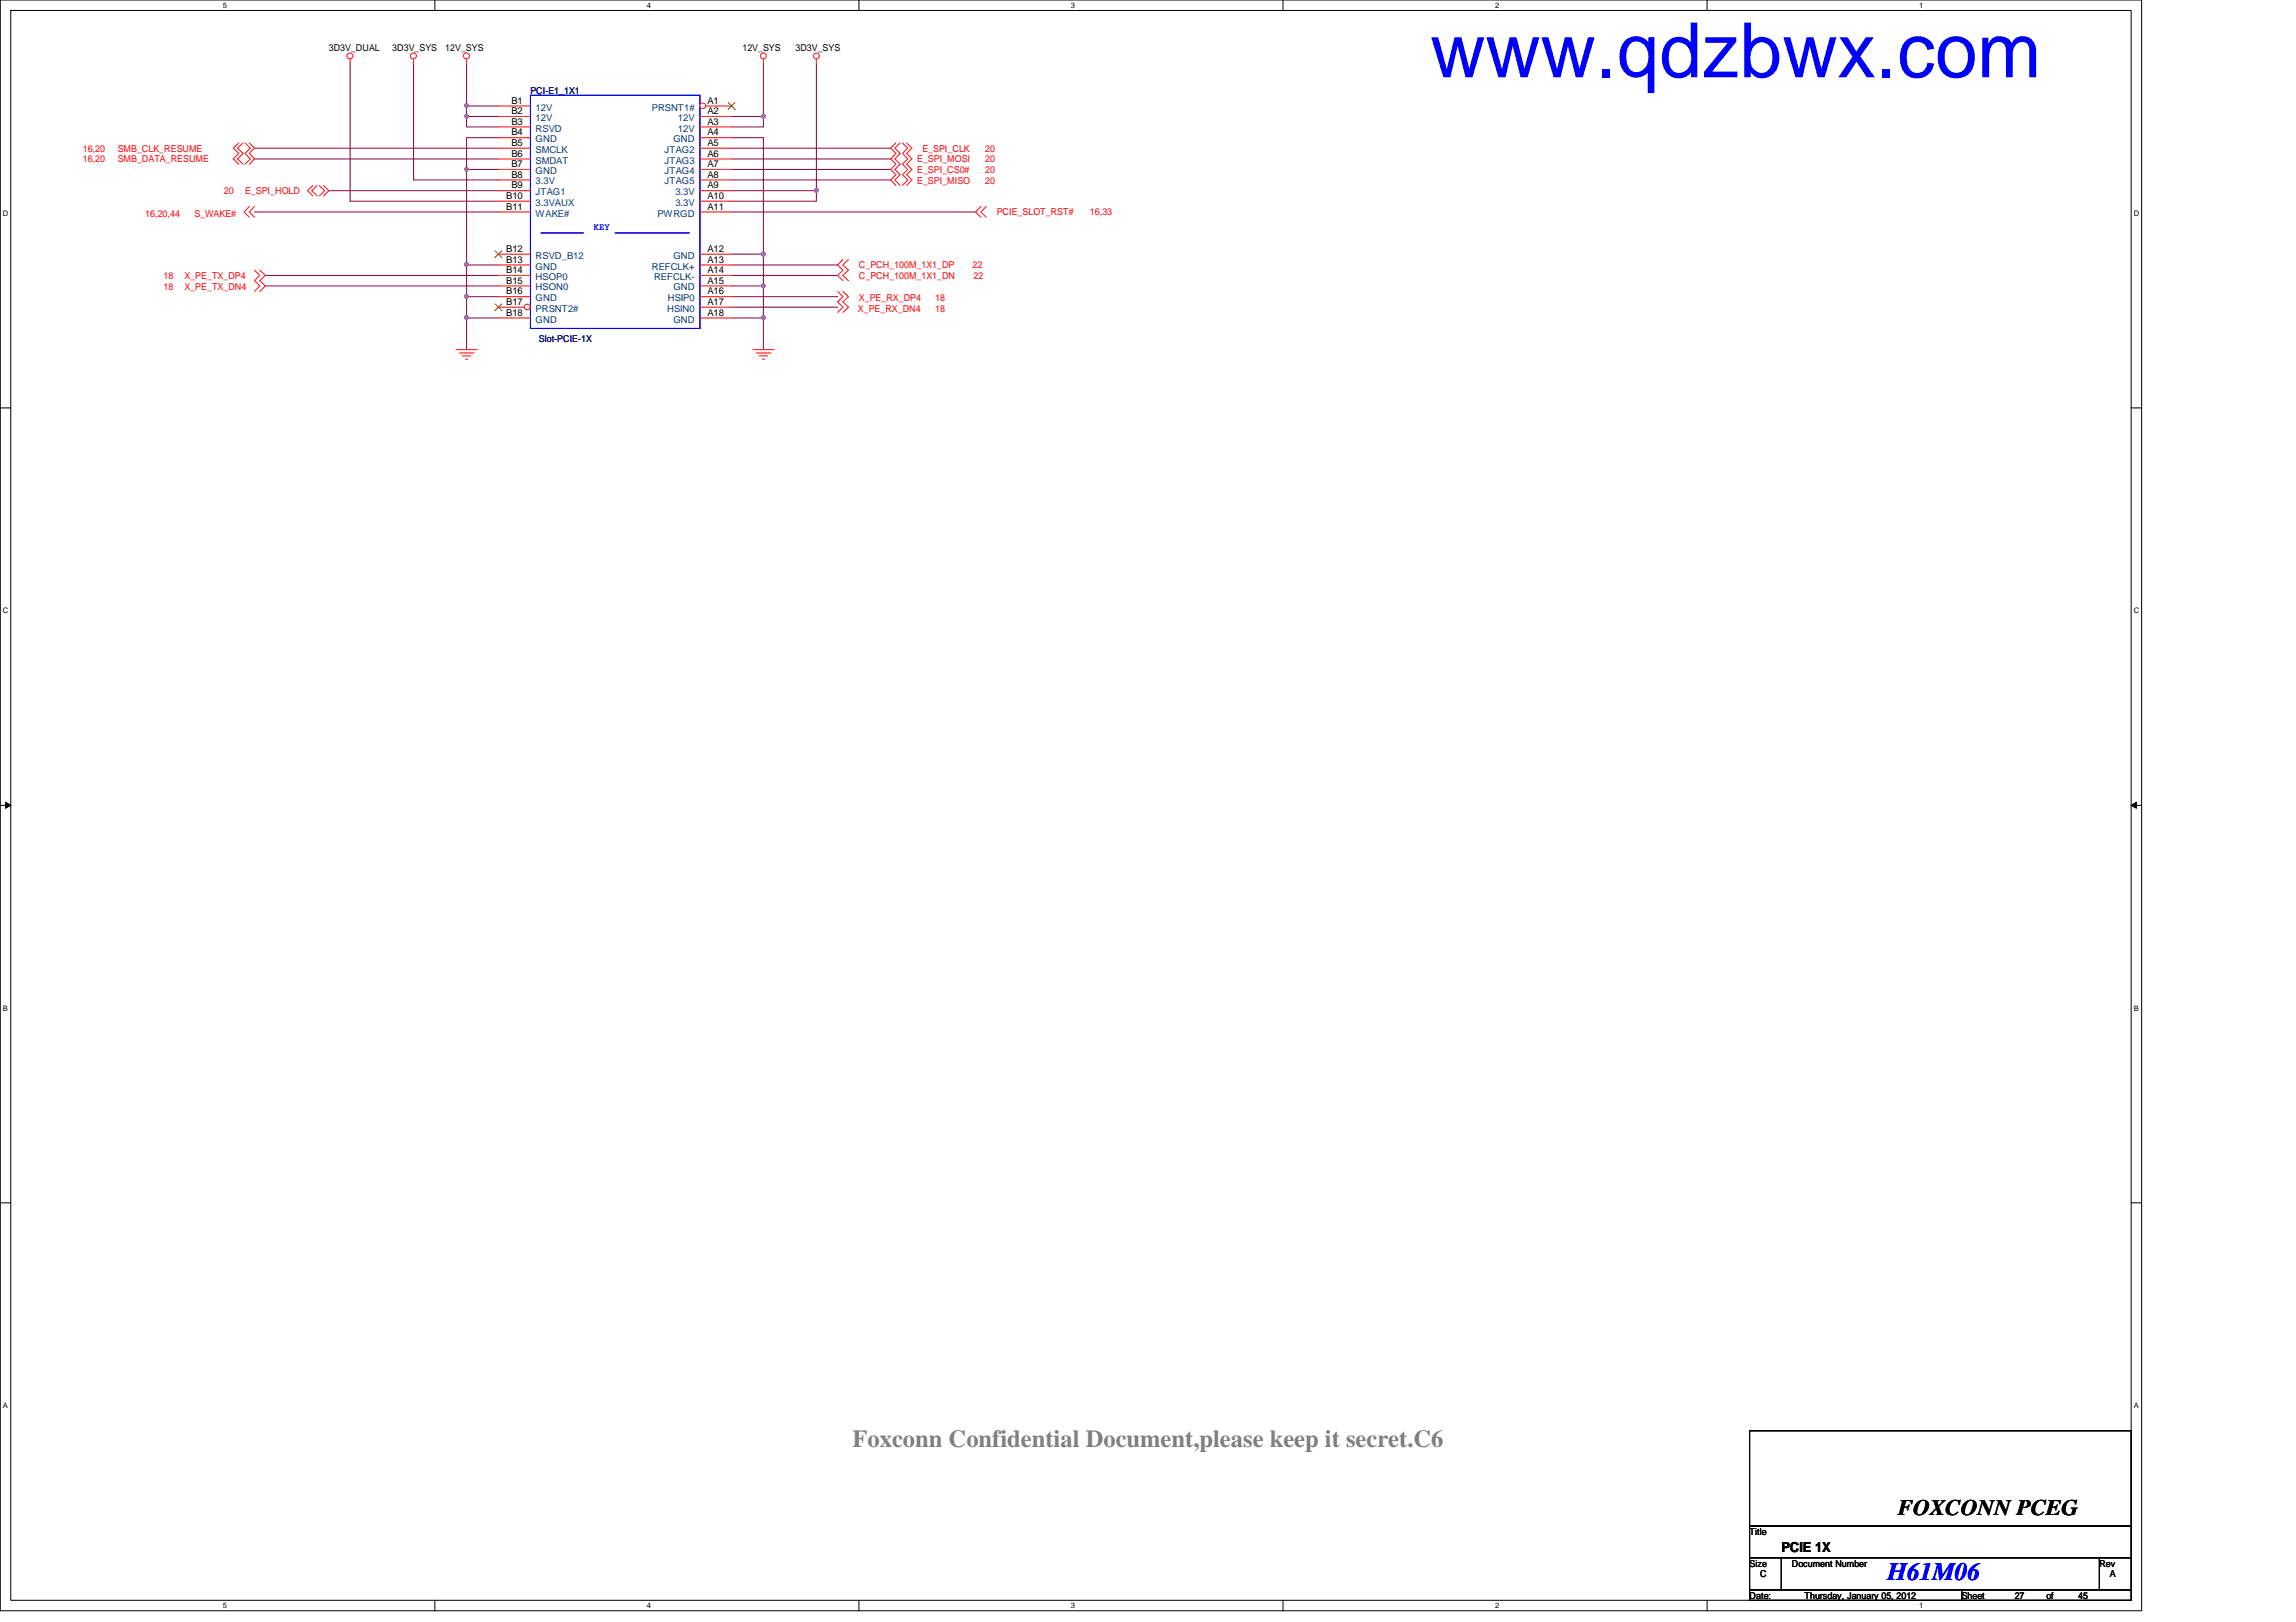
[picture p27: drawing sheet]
<svg xmlns="http://www.w3.org/2000/svg" width="297mm" height="210mm" viewBox="0 0 297 210" stroke-linecap="round" stroke-linejoin="round" font-family="sans-serif">
<defs><g id="words">
<text font-size="9.9" fill="#00f" x="185" y="10">www.qdzbwx.com</text>
<text font-size="3.3" fill="#00f" x="244.2" y="204.5">H61M06</text>
<text font-size="3.2" fill="#808080" x="110.3" y="187.3">Foxconn Confidential Document,please keep it secret.C6</text>
<text font-size="2.9" x="245.5" y="196">FOXCONN PCEG</text>
<text font-size="1.8" x="230.5" y="200.8">PCIE 1X</text>
<g font-size="1.2">
<text x="42.5" y="6.6">3D3V_DUAL</text>
<text x="50.8" y="6.6">3D3V_SYS</text>
<text x="57.6" y="6.6">12V_SYS</text>
<text x="96.1" y="6.6">12V_SYS</text>
<text x="102.9" y="6.6">3D3V_SYS</text>
<text x="66.2" y="13.4">B1</text>
<text x="66.2" y="14.8">B2</text>
<text x="66.2" y="16.1">B3</text>
<text x="66.2" y="17.5">B4</text>
<text x="91.5" y="13.4">A1</text>
<text x="91.5" y="17.5">A4</text>
<text x="91.5" y="14.8">A2</text>
<text x="91.5" y="16.1">A3</text>
<text x="66.2" y="18.9">B5</text>
<text x="66.2" y="20.3">B6</text>
<text x="66.2" y="21.6">B7</text>
<text x="66.2" y="23">B8</text>
<text x="91.5" y="18.9">A5</text>
<text x="91.5" y="20.3">A6</text>
<text x="91.5" y="21.6">A7</text>
<text x="91.5" y="23">A8</text>
<text x="65.5" y="25.7">B10</text>
<text x="65.5" y="27.1">B11</text>
<text x="66.2" y="24.4">B9</text>
<text x="91.5" y="27.1">A11</text>
<text x="91.5" y="24.4">A9</text>
<text x="91.5" y="25.7">A10</text>
<text x="65.5" y="32.6">B12</text>
<text x="65.5" y="34">B13</text>
<text x="65.5" y="35.3">B14</text>
<text x="91.5" y="35.3">A14</text>
<text x="91.5" y="34">A13</text>
<text x="91.5" y="32.6">A12</text>
<text x="65.5" y="36.7">B15</text>
<text x="65.5" y="38.1">B16</text>
<text x="65.5" y="39.5">B17</text>
<text x="65.5" y="40.9">B18</text>
<text x="91.5" y="36.7">A15</text>
<text x="91.5" y="38.1">A16</text>
<text x="91.5" y="40.9">A18</text>
<text x="91.5" y="39.5">A17</text>
<text x="226.4" y="198.6">Title</text>
<text x="226.4" y="202.7">Size</text>
<text x="231.8" y="202.7">Document Number</text>
<text x="271.6" y="202.7">Rev</text>
<text x="226.4" y="206.9">Date:</text>
<text x="227.7" y="204.1">C</text>
<text x="233.5" y="206.9">Thursday, January 05, 2012</text>
<text x="253.8" y="206.9">Sheet</text>
<text x="260.6" y="206.9">27</text>
<text x="264.7" y="206.9">of</text>
<text x="268.9" y="206.9">45</text>
<text x="273" y="204.1">A</text>
</g>
<g font-size="1.2" fill="#000080">
<text x="68.6" y="12.1">PCI-E1_1X1</text>
<text x="69.7" y="44.2">Slot-PCIE-1X</text>
</g>
<g font-size="1.2" fill="#004080">
<text x="69.3" y="14.3">12V</text>
<text x="69.3" y="15.7">12V</text>
<text x="69.3" y="17">RSVD</text>
<text x="84.3" y="14.3">PRSNT1#</text>
<text x="87.7" y="15.7">12V</text>
<text x="87.7" y="17">12V</text>
<text x="69.3" y="18.4">GND</text>
<text x="69.3" y="19.8">SMCLK</text>
<text x="69.3" y="21.2">SMDAT</text>
<text x="69.3" y="22.5">GND</text>
<text x="69.3" y="23.9">3.3V</text>
<text x="86" y="19.8">JTAG2</text>
<text x="86" y="21.2">JTAG3</text>
<text x="86" y="22.5">JTAG4</text>
<text x="86" y="23.9">JTAG5</text>
<text x="87.1" y="18.4">GND</text>
<text x="69.3" y="25.3">JTAG1</text>
<text x="69.3" y="26.6">3.3VAUX</text>
<text x="69.3" y="28">WAKE#</text>
<text x="85" y="28">PWRGD</text>
<text x="87.4" y="25.3">3.3V</text>
<text x="87.4" y="26.6">3.3V</text>
<text x="69.3" y="33.5">RSVD_B12</text>
<text x="69.3" y="34.9">GND</text>
<text x="84.3" y="34.9">REFCLK+</text>
<text x="87.1" y="33.5">GND</text>
<text x="69.3" y="36.2">HSOP0</text>
<text x="69.3" y="37.6">HSON0</text>
<text x="69.3" y="39">GND</text>
<text x="69.3" y="40.3">PRSNT2#</text>
<text x="69.3" y="41.7">GND</text>
<text x="84.6" y="36.2">REFCLK-</text>
<text x="86.3" y="40.3">HSIN0</text>
<text x="86.4" y="39">HSIP0</text>
<text x="87.1" y="37.6">GND</text>
<text x="87.1" y="41.7">GND</text>
</g>
<g font-size="1.2" fill="#f00">
<text x="10.7" y="19.6">16,20</text>
<text x="10.7" y="21">16,20</text>
<text x="15.2" y="19.6">SMB_CLK_RESUME</text>
<text x="15.2" y="21">SMB_DATA_RESUME</text>
<text x="118.7" y="21">E_SPI_MOSI</text>
<text x="118.7" y="23.7">E_SPI_MISO</text>
<text x="118.7" y="22.4">E_SPI_CS0#</text>
<text x="119.3" y="19.6">E_SPI_CLK</text>
<text x="127.5" y="21">20</text>
<text x="127.5" y="23.7">20</text>
<text x="127.5" y="19.6">20</text>
<text x="127.5" y="22.4">20</text>
<text x="18.8" y="28">16,20,44</text>
<text x="25.1" y="28">S_WAKE#</text>
<text x="29" y="25.1">20</text>
<text x="31.7" y="25.1">E_SPI_HOLD</text>
<text x="128.9" y="27.9">PCIE_SLOT_RST#</text>
<text x="141" y="27.9">16,33</text>
<text x="111.1" y="34.7">C_PCH_100M_1X1_DP</text>
<text x="125.8" y="34.7">22</text>
<text x="21.2" y="36.1">18</text>
<text x="21.2" y="37.5">18</text>
<text x="23.9" y="36.1">X_PE_TX_DP4</text>
<text x="23.9" y="37.5">X_PE_TX_DN4</text>
<text x="111" y="40.3">X_PE_RX_DN4</text>
<text x="111.1" y="36.1">C_PCH_100M_1X1_DN</text>
<text x="111.1" y="39">X_PE_RX_DP4</text>
<text x="121" y="40.3">18</text>
<text x="121" y="39">18</text>
<text x="125.9" y="36.1">22</text>
</g>
<text font-size="1.2" fill="#00f" x="76.8" y="29.8">KEY</text>
<g font-size="1">
<text x="28.8" y="1">5</text>
<text x="83.7" y="1">4</text>
<text x="138.6" y="1">3</text>
<text x="193.4" y="1">2</text>
<text x="248.3" y="1">1</text>
<text x=".4" y="27.9">D</text>
<text x="276.1" y="27.9">D</text>
<text x=".4" y="79.4">C</text>
<text x="276.1" y="79.4">C</text>
<text x=".4" y="130.8">B</text>
<text x="276.1" y="130.8">B</text>
<text x=".4" y="182.2">A</text>
<text x="276.1" y="182.2">A</text>
<text x="28.8" y="208.1">5</text>
<text x="83.7" y="208.1">4</text>
<text x="138.6" y="208.1">3</text>
<text x="193.4" y="208.1">2</text>
<text x="248.3" y="208.1">1</text>
</g>
</g></defs>
<path d="M0 0h277.1v208.4h-277.1zM1.4 1.4h274.3v205.7h-274.3z" fill="none" stroke="#000" stroke-width=".13"/>
<g fill="#fff">
<path d="M28.8 .1h.6v1.1h-.6z"/>
<path d="M28.8 207.2h.6v1.1h-.6z"/>
</g>
<path d="M56.3 0v1.4M56.3 207.1v1.3" fill="none" stroke="#000" stroke-width=".13"/>
<g fill="#fff">
<path d="M83.7 .1h.5v1.1h-.5z"/>
<path d="M83.7 207.2h.5v1.1h-.5z"/>
</g>
<path d="M111.1 0v1.4M111.1 207.1v1.3" fill="none" stroke="#000" stroke-width=".13"/>
<g fill="#fff">
<path d="M138.6 .1h.5v1.1h-.5z"/>
<path d="M138.6 207.2h.5v1.1h-.5z"/>
</g>
<path d="M166 0v1.4M166 207.1v1.3" fill="none" stroke="#000" stroke-width=".13"/>
<g fill="#fff">
<path d="M193.4 .1h.6v1.1h-.6z"/>
<path d="M193.4 207.2h.6v1.1h-.6z"/>
</g>
<path d="M220.8 0v1.4M220.8 207.1v1.3" fill="none" stroke="#000" stroke-width=".13"/>
<g fill="#fff">
<path d="M248.3 .1h.5v1.1h-.5z"/>
<path d="M248.3 207.2h.5v1.1h-.5z"/>
<path d="M.4 27.1h.7v1.1h-.7z"/>
<path d="M276.1 27.1h.7v1.1h-.7z"/>
<path d="M.4 78.5h.7v1.1h-.7z"/>
<path d="M276.1 78.5h.7v1.1h-.7z"/>
</g>
<path d="M0 52.8h1.4M275.7 52.8h1.4" fill="none" stroke="#000" stroke-width=".13"/>
<g fill="#fff">
<path d="M.4 129.9h.6v1.1h-.6z"/>
<path d="M276.1 129.9h.6v1.1h-.6z"/>
</g>
<path d="M0 104.2h1.4M.7 103.8l.7 .4-.7 .4zM275.7 104.2h1.4M275.7 104.2l.7-.4v.8z" fill="none" stroke="#000" stroke-width=".13"/>
<path d="M.7 103.8l.7 .4-.7 .4zM275.7 104.2l.7-.4v.8z" fill="#000"/>
<g fill="#fff">
<path d="M.4 181.4h.6v1.1h-.6z"/>
<path d="M276.1 181.4h.6v1.1h-.6z"/>
</g>
<path d="M0 155.7h1.4M275.7 155.7h1.4" fill="none" stroke="#000" stroke-width=".13"/>
<path d="M53.5 8.2v15.1M60.4 15.1h4.1M94.7 32.9h4.1v4.1h-4.1M94.7 35.6h13.7M94.7 34.3h13.7" fill="none" stroke="#800040" stroke-width=".13"/>
<circle cx="98.8" cy="32.9" r=".26" fill="#f0f"/>
<circle cx="98.8" cy="32.9" r=".26" fill="none" stroke="#f0f" stroke-width=".13"/>
<path d="M60.4 13.7v1.4" fill="none" stroke="#800040" stroke-width=".13"/>
<circle cx="60.4" cy="15" r=".25" fill="#f0f"/>
<circle cx="60.4" cy="15" r=".25" fill="none" stroke="#f0f" stroke-width=".13"/>
<circle cx="60.4" cy="13.7" r=".26" fill="#f0f"/>
<circle cx="60.4" cy="13.7" r=".26" fill="none" stroke="#f0f" stroke-width=".13"/>
<path d="M45.3 8.2v17.8h19.2M60.4 13.7h4.1M64.5 17.8h-4.1v4.1M94.7 15.1h4.1M34.3 35.6h30.2M34.3 37h30.2M60.4 38.4v2.7" fill="none" stroke="#800040" stroke-width=".13"/>
<circle cx="60.4" cy="38.4" r=".26" fill="#f0f"/>
<circle cx="60.4" cy="38.4" r=".26" fill="none" stroke="#f0f" stroke-width=".13"/>
<path d="M60.4 8.2v5.5M98.8 37v4.1" fill="none" stroke="#800040" stroke-width=".13"/>
<circle cx="98.8" cy="37" r=".26" fill="#f0f"/>
<circle cx="98.8" cy="37" r=".26" fill="none" stroke="#f0f" stroke-width=".13"/>
<path d="M64.5 41.1h-4.1v4.2" fill="none" stroke="#800040" stroke-width=".13"/>
<circle cx="60.4" cy="41.1" r=".26" fill="#f0f"/>
<circle cx="60.4" cy="41.1" r=".26" fill="none" stroke="#f0f" stroke-width=".13"/>
<path d="M94.7 17.8h4.1M98.8 8.2v6.9M60.4 38.4h4.1M105.6 24.7v1.3h-10.9" fill="none" stroke="#800040" stroke-width=".13"/>
<circle cx="105.6" cy="24.6" r=".26" fill="#f0f"/>
<circle cx="105.6" cy="24.6" r=".26" fill="none" stroke="#f0f" stroke-width=".13"/>
<path d="M98.8 15.1v1.3h-4.1" fill="none" stroke="#800040" stroke-width=".13"/>
<circle cx="98.8" cy="15" r=".25" fill="#f0f"/>
<circle cx="98.8" cy="15" r=".25" fill="none" stroke="#f0f" stroke-width=".13"/>
<path d="M98.8 17.8v15.1M64.5 34.3h-4.1v4.1" fill="none" stroke="#800040" stroke-width=".13"/>
<circle cx="60.4" cy="34.2" r=".26" fill="#f0f"/>
<circle cx="60.4" cy="34.2" r=".26" fill="none" stroke="#f0f" stroke-width=".13"/>
<path d="M105.6 8.2v16.5h-10.9M94.7 41.1h4.1v4.2" fill="none" stroke="#800040" stroke-width=".13"/>
<circle cx="98.8" cy="41.1" r=".26" fill="#f0f"/>
<circle cx="98.8" cy="41.1" r=".26" fill="none" stroke="#f0f" stroke-width=".13"/>
<path d="M32.9 27.4h31.6M64.5 21.9h-4.1v12.4M94.7 38.4h13.7M94.7 39.8h13.7" fill="none" stroke="#800040" stroke-width=".13"/>
<circle cx="60.4" cy="21.9" r=".25" fill="#f0f"/>
<circle cx="60.4" cy="21.9" r=".25" fill="none" stroke="#f0f" stroke-width=".13"/>
<path d="M32.9 19.2h31.6M60.4 15.1v1.3h4.1M94.7 19.2h20.5M32.9 20.6h31.6M42.5 24.7h22M53.5 23.3h11M94.7 27.4h31.5M94.7 20.6h20.5M94.7 21.9h20.5M94.7 23.3h20.5" fill="none" stroke="#800040" stroke-width=".13"/>
<g fill="none" stroke="#f00" stroke-width=".13">
<path d="M30.9 18.5l-.7 .7 .7 .7-.7 .7 .7 .7M31.5 18.5l-.8 .7 .8 .7-.8 .7 .8 .7M31.7 18.5l.7 .7-.7 .7 .7 .7-.7 .7M32.3 18.5l.6 .7-.6 .7 .6 .7-.6 .7M45.3 7.7v.5M53.5 7.7v.5M60.4 7.7v.5M64.5 13.7h4.1M64.5 15.1h4.1M64.5 16.4h4.1M64.5 17.8h4.1M64.5 19.2h4.1"/>
<path d="M98.8 7.7v.5M105.6 7.7v.5M115.9 18.5l-.7 .7 .7 .7-.7 .7 .7 .7-.7 .6 .7 .7-.7 .7 .7 .7M116.5 18.5l-.7 .7 .7 .7-.7 .7 .7 .7-.7 .6 .7 .7-.7 .7 .7 .7M116.8 18.5l.6 .7-.6 .7 .6 .7-.6 .7 .6 .6-.6 .7 .6 .7-.6 .7M117.3 18.5l.7 .7-.7 .7 .7 .7-.7 .7 .7 .6-.7 .7 .7 .7-.7 .7M32.3 26.7l-.7 .7 .7 .7M32.9 35l.7 .6-.7 .7 .7 .7-.7 .7M32.9 26.7l-.6 .7 .6 .7M33.6 35l.7 .6-.7 .7 .7 .7-.7 .7M40.5 24l-.7 .7 .7 .7M41 24l-.7 .7 .7 .7"/>
<path d="M41.3 24l.7 .7-.7 .7M41.9 24l.6 .7-.6 .7M64.5 20.6h4.1M64.5 21.9h4.1M64.5 23.3h4.1M64.5 24.7h4.1M64.5 26h4.1M64.5 27.4h4.1M64.5 32.9h4.1M64.5 34.3h4.1M64.5 35.6h4.1M64.5 37h4.1"/>
<path d="M64.5 38.4h4.1M108.4 37.7l.6 .7-.6 .7 .6 .7-.6 .6M109 37.7l.8 .7-.8 .7 .8 .7-.8 .6M109 33.6l-.6 .7 .6 .7-.6 .6 .6 .7M109.8 33.6l-.8 .7 .8 .7-.8 .6 .8 .7M126.9 26.7l-.7 .7 .7 .7M127.6 26.7l-.7 .7 .7 .7M59 45.3h2.8M59.4 45.7h1.9M59.8 46.1h1.1M60.2 46.5h.3M97.4 45.3h2.8"/>
<path d="M97.8 45.7h1.9M98.2 46.1h1.1M98.6 46.5h.3"/>
<circle cx="45.3" cy="7.2" r=".39"/>
<circle cx="53.5" cy="7.2" r=".39"/>
<circle cx="60.4" cy="7.2" r=".39"/>
<circle cx="98.8" cy="7.2" r=".38"/>
<circle cx="105.6" cy="7.2" r=".38"/>
</g>
<path d="M226.4 185.2h49.3v12.3h-49.3zM226.4 197.5h49.3v4.1h-49.3zM226.4 201.6h4.1v4.1h-4.1zM226.4 205.7h27.4v1.4h-27.4zM230.5 201.6h41.1v4.1h-41.1zM253.8 205.7h21.9v1.4h-21.9zM271.6 201.6h4.1v4.1h-4.1z" fill="none" stroke="#000" stroke-width=".13"/>
<path d="M68.6 12.3h21.9v30.2h-21.9zM70 30.1h5.5M79.6 30.1h9.6" fill="none" stroke="#00f" stroke-width=".13"/>
<path d="M64 32.5l.9 .9M64.9 32.5l-.9 .9" fill="none" stroke="#804000" stroke-width=".13"/>
<circle cx="68.2" cy="39.7" r=".37" fill="#fff"/>
<g fill="none" stroke="#f00" stroke-width=".13">
<path d="M64.5 39.8h3.3M64.5 41.1h4.1"/>
<circle cx="68.2" cy="39.7" r=".37"/>
</g>
<path d="M64 39.3l.9 .9M64.9 39.3l-.9 .9" fill="none" stroke="#804000" stroke-width=".13"/>
<circle cx="90.9" cy="13.7" r=".37" fill="#fff"/>
<g fill="none" stroke="#f00" stroke-width=".13">
<path d="M90.5 15.1h4.2M90.5 16.4h4.2M90.5 17.8h4.2M90.5 19.2h4.2M91.4 13.7h3.3M90.5 20.6h4.2M90.5 21.9h4.2M90.5 23.3h4.2M90.5 24.7h4.2M90.5 26h4.2M90.5 27.4h4.2M90.5 32.9h4.2"/>
<path d="M90.5 34.3h4.2M90.5 35.6h4.2M90.5 37h4.2M90.5 38.4h4.2M90.5 39.8h4.2M90.5 41.1h4.2"/>
<circle cx="90.9" cy="13.7" r=".37"/>
</g>
<path d="M94.2 13.3l.9 .9M95.1 13.3l-.9 .9" fill="none" stroke="#804000" stroke-width=".13"/>
<circle cx="98.8" cy="32.9" r=".26" fill="#f0f"/>
<circle cx="98.8" cy="32.9" r=".26" fill="none" stroke="#f0f" stroke-width=".13"/>
<circle cx="60.4" cy="15" r=".25" fill="#f0f"/>
<circle cx="60.4" cy="15" r=".25" fill="none" stroke="#f0f" stroke-width=".13"/>
<circle cx="60.4" cy="13.7" r=".26" fill="#f0f"/>
<circle cx="60.4" cy="13.7" r=".26" fill="none" stroke="#f0f" stroke-width=".13"/>
<circle cx="60.4" cy="38.4" r=".26" fill="#f0f"/>
<circle cx="60.4" cy="38.4" r=".26" fill="none" stroke="#f0f" stroke-width=".13"/>
<circle cx="98.8" cy="37" r=".26" fill="#f0f"/>
<circle cx="98.8" cy="37" r=".26" fill="none" stroke="#f0f" stroke-width=".13"/>
<circle cx="60.4" cy="41.1" r=".26" fill="#f0f"/>
<circle cx="60.4" cy="41.1" r=".26" fill="none" stroke="#f0f" stroke-width=".13"/>
<circle cx="105.6" cy="24.6" r=".26" fill="#f0f"/>
<circle cx="105.6" cy="24.6" r=".26" fill="none" stroke="#f0f" stroke-width=".13"/>
<circle cx="98.8" cy="15" r=".25" fill="#f0f"/>
<circle cx="98.8" cy="15" r=".25" fill="none" stroke="#f0f" stroke-width=".13"/>
<circle cx="60.4" cy="34.2" r=".26" fill="#f0f"/>
<circle cx="60.4" cy="34.2" r=".26" fill="none" stroke="#f0f" stroke-width=".13"/>
<circle cx="98.8" cy="41.1" r=".26" fill="#f0f"/>
<circle cx="98.8" cy="41.1" r=".26" fill="none" stroke="#f0f" stroke-width=".13"/>
<circle cx="60.4" cy="21.9" r=".25" fill="#f0f"/>
<circle cx="60.4" cy="21.9" r=".25" fill="none" stroke="#f0f" stroke-width=".13"/>
<use href="#words"/>
</svg>
